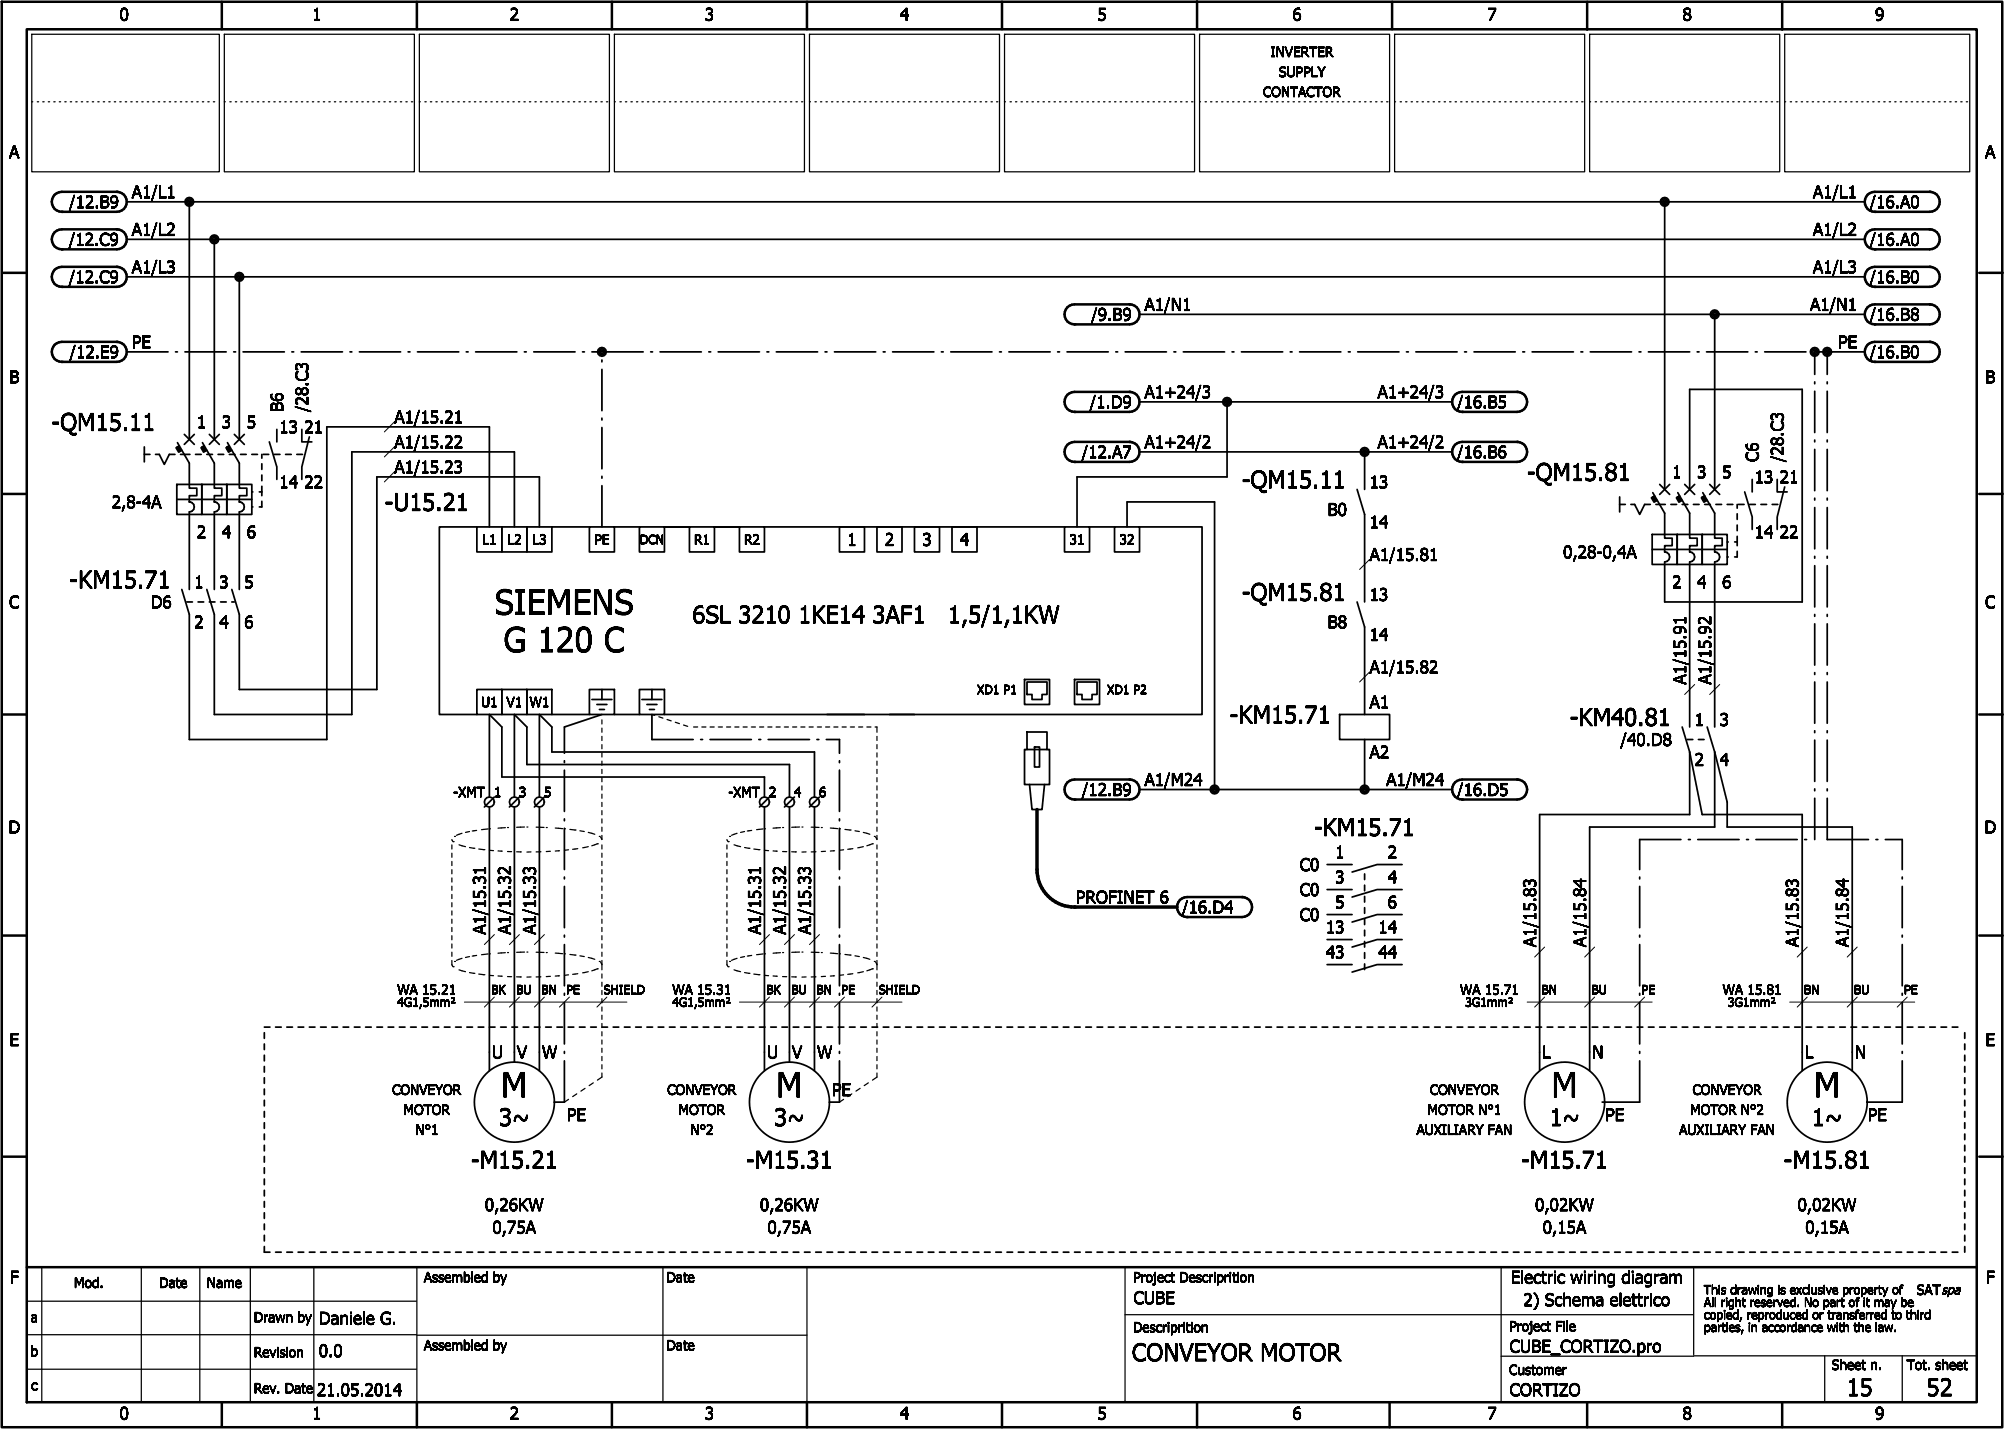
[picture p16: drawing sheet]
<svg xmlns="http://www.w3.org/2000/svg" width="401mm" height="286mm" viewBox="0 0 401 286" stroke-linecap="round" stroke-linejoin="round" font-family="sans-serif">
<defs><g id="words">
<g font-size="5">
<text x="98.9" y="122.9">SIEMENS</text>
<text x="100.7" y="130.4">G 120 C</text>
<text x="100.2" y="219.4">M</text>
<text x="155.2" y="219.4">M</text>
<text x="310.2" y="219.4">M</text>
<text x="362.7" y="219.4">M</text>
</g>
<g font-size="3.5">
<text x="10.3" y="86.1">-QM15.11</text>
<text x="248.3" y="97.6">-QM15.11</text>
<text x="305.3" y="96.1">-QM15.81</text>
<text x="76.9" y="102.1">-U15.21</text>
<text x="13.9" y="117.6">-KM15.71</text>
<text x="138.5" y="124.6">6SL 3210 1KE14 3AF1</text>
<text x="189.6" y="124.6">1,5/1,1KW</text>
<text x="248.3" y="120.1">-QM15.81</text>
<text x="245.9" y="144.6">-KM15.71</text>
<text x="313.9" y="145.1">-KM40.81</text>
<text x="262.7" y="167.1">-KM15.71</text>
<text x="99.8" y="225.1">3~</text>
<text x="154.8" y="225.1">3~</text>
<text x="309.8" y="225.1">1~</text>
<text x="362.3" y="225.1">1~</text>
<text x="94.2" y="233.6">-M15.21</text>
<text x="149.2" y="233.6">-M15.31</text>
<text x="304.2" y="233.6">-M15.71</text>
<text x="356.7" y="233.6">-M15.81</text>
<text x="226.4" y="272.1">CONVEYOR MOTOR</text>
<text x="369.2" y="279.1">15</text>
<text x="385.2" y="279.1">52</text>
</g>
<g font-size="2.5">
<text x="23.9" y="4.1">0</text>
<text x="62.4" y="4.1">1</text>
<text x="101.9" y="4.1">2</text>
<text x="140.9" y="4.1">3</text>
<text x="179.9" y="4.1">4</text>
<text x="219.4" y="4.1">5</text>
<text x="258.4" y="4.1">6</text>
<text x="297.4" y="4.1">7</text>
<text x="336.4" y="4.1">8</text>
<text x="374.9" y="4.1">9</text>
<text x="1.8" y="31.6">A</text>
<text x="396.9" y="31.6">A</text>
<text x="13.8" y="41.6">/12.B9</text>
<text x="26.4" y="39.6">A1/L1</text>
<text x="362.5" y="39.6">A1/L1</text>
<text x="373.9" y="41.6">/16.A0</text>
<text x="26.4" y="47.1">A1/L2</text>
<text x="362.5" y="47.1">A1/L2</text>
<text x="13.8" y="49.1">/12.C9</text>
<text x="373.9" y="49.1">/16.A0</text>
<text x="13.8" y="56.6">/12.C9</text>
<text x="26.4" y="54.6">A1/L3</text>
<text x="362.5" y="54.6">A1/L3</text>
<text x="373.9" y="56.6">/16.B0</text>
<text x="218.2" y="64.1">/9.B9</text>
<text x="228.9" y="62.1">A1/N1</text>
<text x="361.9" y="62.1">A1/N1</text>
<text x="373.9" y="64.1">/16.B8</text>
<text x="13.9" y="71.6">/12.E9</text>
<text x="26.4" y="69.6">PE</text>
<text x="367.5" y="69.6">PE</text>
<text x="373.9" y="71.6">/16.B0</text>
<text x="1.9" y="76.6">B</text>
<text x="397" y="76.6">B</text>
<text x="56.6" y="82.4" transform="rotate(-90 56.6 82.4)">B6</text>
<text x="61.6" y="82.4" transform="rotate(-90 61.6 82.4)">/28.C3</text>
<text x="217.9" y="81.6">/1.D9</text>
<text x="228.9" y="79.6">A1+24/3</text>
<text x="275.5" y="79.6">A1+24/3</text>
<text x="291.4" y="81.6">/16.B5</text>
<text x="39.4" y="85.6">1</text>
<text x="44.4" y="85.6">3</text>
<text x="49.4" y="85.6">5</text>
<text x="55.9" y="86.6">13</text>
<text x="60.9" y="86.6">21</text>
<text x="78.9" y="84.6">A1/15.21</text>
<text x="78.9" y="89.6">A1/15.22</text>
<text x="228.9" y="89.6">A1+24/2</text>
<text x="275.5" y="89.6">A1+24/2</text>
<text x="78.9" y="94.6">A1/15.23</text>
<text x="216.3" y="91.6">/12.A7</text>
<text x="291.4" y="91.6">/16.B6</text>
<text x="334.4" y="95.6">1</text>
<text x="339.4" y="95.6">3</text>
<text x="344.4" y="95.6">5</text>
<text x="351.6" y="92.4" transform="rotate(-90 351.6 92.4)">C6</text>
<text x="356.6" y="92.4" transform="rotate(-90 356.6 92.4)">/28.C3</text>
<text x="22.4" y="101.6">2,8-4A</text>
<text x="55.9" y="97.6">14</text>
<text x="60.9" y="97.6">22</text>
<text x="273.9" y="97.6">13</text>
<text x="350.9" y="96.6">13</text>
<text x="355.9" y="96.6">21</text>
<text x="39.4" y="107.6">2</text>
<text x="44.4" y="107.6">4</text>
<text x="49.4" y="107.6">6</text>
<text x="265.5" y="103.1">B0</text>
<text x="273.9" y="105.6">14</text>
<text x="350.9" y="107.6">14</text>
<text x="355.9" y="107.6">22</text>
<text x="169.4" y="109.1">1</text>
<text x="176.9" y="109.1">2</text>
<text x="184.4" y="109.1">3</text>
<text x="191.9" y="109.1">4</text>
<text x="273.9" y="112.1">A1/15.81</text>
<text x="312.6" y="111.6">0,28-0,4A</text>
<text x="38.9" y="117.6">1</text>
<text x="43.9" y="117.6">3</text>
<text x="48.9" y="117.6">5</text>
<text x="334.4" y="117.6">2</text>
<text x="339.4" y="117.6">4</text>
<text x="344.4" y="117.6">6</text>
<text x="1.8" y="121.6">C</text>
<text x="30.2" y="121.6">D6</text>
<text x="38.9" y="125.6">2</text>
<text x="43.9" y="125.6">4</text>
<text x="48.9" y="125.6">6</text>
<text x="265.5" y="125.6">B8</text>
<text x="273.9" y="120.1">13</text>
<text x="396.9" y="121.6">C</text>
<text x="273.9" y="128.1">14</text>
<text x="273.9" y="134.6">A1/15.82</text>
<text x="337.1" y="136.9" transform="rotate(-90 337.1 136.9)">A1/15.91</text>
<text x="342.1" y="136.9" transform="rotate(-90 342.1 136.9)">A1/15.92</text>
<text x="273.9" y="141.6">A1</text>
<text x="324" y="149.1">/40.D8</text>
<text x="338.9" y="145.1">1</text>
<text x="343.9" y="145.1">3</text>
<text x="273.9" y="151.6">A2</text>
<text x="338.9" y="153.1">2</text>
<text x="343.9" y="153.1">4</text>
<text x="216.3" y="159.1">/12.B9</text>
<text x="228.9" y="157.1">A1/M24</text>
<text x="277.2" y="157.1">A1/M24</text>
<text x="291.4" y="159.1">/16.D5</text>
<text x="1.7" y="166.6">D</text>
<text x="396.8" y="166.6">D</text>
<text x="267" y="171.6">1</text>
<text x="277.5" y="171.6">2</text>
<text x="259.9" y="174.1">C0</text>
<text x="259.9" y="179.1">C0</text>
<text x="267" y="176.6">3</text>
<text x="277.5" y="176.6">4</text>
<text x="215.1" y="180.6">PROFINET 6</text>
<text x="236.4" y="182.6">/16.D4</text>
<text x="259.9" y="184.1">C0</text>
<text x="267" y="181.6">5</text>
<text x="277.5" y="181.6">6</text>
<text x="97.1" y="186.9" transform="rotate(-90 97.1 186.9)">A1/15.31</text>
<text x="102.1" y="186.9" transform="rotate(-90 102.1 186.9)">A1/15.32</text>
<text x="107.1" y="186.9" transform="rotate(-90 107.1 186.9)">A1/15.33</text>
<text x="152.1" y="186.9" transform="rotate(-90 152.1 186.9)">A1/15.31</text>
<text x="157.1" y="186.9" transform="rotate(-90 157.1 186.9)">A1/15.32</text>
<text x="162.1" y="186.9" transform="rotate(-90 162.1 186.9)">A1/15.33</text>
<text x="265.1" y="186.6">13</text>
<text x="265.1" y="191.6">43</text>
<text x="275.6" y="186.6">14</text>
<text x="275.6" y="191.6">44</text>
<text x="307.1" y="189.3" transform="rotate(-90 307.1 189.3)">A1/15.83</text>
<text x="317.1" y="189.3" transform="rotate(-90 317.1 189.3)">A1/15.84</text>
<text x="359.6" y="189.3" transform="rotate(-90 359.6 189.3)">A1/15.83</text>
<text x="369.6" y="189.3" transform="rotate(-90 369.6 189.3)">A1/15.84</text>
<text x="1.9" y="209.1">E</text>
<text x="397" y="209.1">E</text>
<text x="98.4" y="211.6">U</text>
<text x="103.4" y="211.6">V</text>
<text x="108.4" y="211.6">W</text>
<text x="153.4" y="211.6">U</text>
<text x="158.4" y="211.6">V</text>
<text x="163.4" y="211.6">W</text>
<text x="308.4" y="211.6">L</text>
<text x="318.4" y="211.6">N</text>
<text x="360.9" y="211.6">L</text>
<text x="370.9" y="211.6">N</text>
<text x="166.4" y="219.1">PE</text>
<text x="113.4" y="224.1">PE</text>
<text x="321" y="224.1">PE</text>
<text x="373.5" y="224.1">PE</text>
<text x="97" y="242.1">0,26KW</text>
<text x="152" y="242.1">0,26KW</text>
<text x="307" y="242.1">0,02KW</text>
<text x="359.5" y="242.1">0,02KW</text>
<text x="98.5" y="246.6">0,75A</text>
<text x="153.5" y="246.6">0,75A</text>
<text x="308.5" y="246.6">0,15A</text>
<text x="361" y="246.6">0,15A</text>
<text x="2" y="256.6">F</text>
<text x="302.1" y="256.6">Electric wiring diagram</text>
<text x="397.1" y="256.6">F</text>
<text x="226.7" y="260.7">CUBE</text>
<text x="304.6" y="261.1">2) Schema elettrico</text>
<text x="63.8" y="264.8">Daniele G.</text>
<text x="63.8" y="271.3">0.0</text>
<text x="301.9" y="270.4">CUBE_CORTIZO.pro</text>
<text x="63.4" y="279.1">21.05.2014</text>
<text x="301.9" y="279.1">CORTIZO</text>
<text x="23.9" y="283.8">0</text>
<text x="62.4" y="283.8">1</text>
<text x="101.9" y="283.8">2</text>
<text x="140.9" y="283.8">3</text>
<text x="179.9" y="283.8">4</text>
<text x="219.4" y="283.8">5</text>
<text x="258.4" y="283.8">6</text>
<text x="297.4" y="283.8">7</text>
<text x="336.4" y="283.8">8</text>
<text x="374.9" y="283.8">9</text>
</g>
<g font-size="2">
<text x="254.1" y="11.4">INVERTER</text>
<text x="255.7" y="15.4">SUPPLY</text>
<text x="252.6" y="19.3">CONTACTOR</text>
<text x="96.4" y="108.9">L1</text>
<text x="101.4" y="108.9">L2</text>
<text x="106.4" y="108.9">L3</text>
<text x="118.8" y="108.9">PE</text>
<text x="138.8" y="108.9">R1</text>
<text x="148.8" y="108.9">R2</text>
<text x="213.9" y="108.9">31</text>
<text x="223.9" y="108.9">32</text>
<text x="96.2" y="141.4">U1</text>
<text x="101.3" y="141.4">V1</text>
<text x="105.9" y="141.4">W1</text>
<text x="90.6" y="159.3">-XMT</text>
<text x="98.8" y="159.3">1</text>
<text x="103.8" y="159.3">3</text>
<text x="108.8" y="159.3">5</text>
<text x="145.6" y="159.3">-XMT</text>
<text x="153.8" y="159.3">2</text>
<text x="158.8" y="159.3">4</text>
<text x="163.8" y="159.3">6</text>
<text x="79.4" y="198.9">WA 15.21</text>
<text x="134.4" y="198.9">WA 15.31</text>
<text x="291.9" y="198.9">WA 15.71</text>
<text x="344.4" y="198.9">WA 15.81</text>
<text x="78.4" y="218.9">CONVEYOR</text>
<text x="133.4" y="218.9">CONVEYOR</text>
<text x="285.9" y="218.9">CONVEYOR</text>
<text x="338.4" y="218.9">CONVEYOR</text>
<text x="80.7" y="222.8">MOTOR</text>
<text x="83.1" y="226.9">N°1</text>
<text x="135.7" y="222.8">MOTOR</text>
<text x="138.1" y="226.9">N°2</text>
<text x="283.3" y="226.9">AUXILIARY FAN</text>
<text x="285.4" y="222.8">MOTOR N°1</text>
<text x="335.8" y="226.9">AUXILIARY FAN</text>
<text x="337.9" y="222.8">MOTOR N°2</text>
<text x="14.8" y="257.5">Mod.</text>
<text x="31.8" y="257.5">Date</text>
<text x="41.4" y="257.5">Name</text>
<text x="84.8" y="256.4">Assembled by</text>
<text x="133.3" y="256.4">Date</text>
<text x="226.6" y="256.4">Project Descriprition</text>
<text x="383.3" y="258.9">SATspa</text>
<text x="6.2" y="264.4">a</text>
<text x="50.8" y="264.4">Drawn by</text>
<text x="84.8" y="270">Assembled by</text>
<text x="133.3" y="270">Date</text>
<text x="226.6" y="266.4">Descriprition</text>
<text x="301.8" y="266.1">Project File</text>
<text x="6.1" y="271.2">b</text>
<text x="50.8" y="271.3">Revision</text>
<text x="301.8" y="274.9">Customer</text>
<text x="366.3" y="273.9">Sheet n.</text>
<text x="381.3" y="273.9">Tot. sheet</text>
<text x="6.2" y="278">c</text>
<text x="50.8" y="278.5">Rev. Date</text>
</g>
<g font-size="1.8">
<text x="128" y="108.8">DCN</text>
<text x="195.4" y="138.8">XD1 P1</text>
<text x="221.4" y="138.8">XD1 P2</text>
<text x="79.4" y="201.3">4G1,5mm²</text>
<text x="98.2" y="198.8">BK</text>
<text x="103.2" y="198.8">BU</text>
<text x="108.2" y="198.8">BN</text>
<text x="113.2" y="198.8">PE</text>
<text x="120.7" y="198.8">SHIELD</text>
<text x="134.4" y="201.3">4G1,5mm²</text>
<text x="153.2" y="198.8">BK</text>
<text x="158.2" y="198.8">BU</text>
<text x="163.2" y="198.8">BN</text>
<text x="168.2" y="198.8">PE</text>
<text x="175.7" y="198.8">SHIELD</text>
<text x="293" y="201.3">3G1mm²</text>
<text x="308.2" y="198.8">BN</text>
<text x="318.2" y="198.8">BU</text>
<text x="328.2" y="198.8">PE</text>
<text x="345.5" y="201.3">3G1mm²</text>
<text x="360.7" y="198.8">BN</text>
<text x="370.7" y="198.8">BU</text>
<text x="380.7" y="198.8">PE</text>
<text x="340.7" y="258.8">This drawing is exclusive property of</text>
<text x="340.7" y="261.3">All right reserved. No part of it may be</text>
<text x="340.7" y="263.8">copied, reproduced or transferred to third</text>
<text x="340.7" y="266.3">parties, in accordance with the law.</text>
</g>
</g></defs>
<g fill="none" stroke="#000" stroke-width=".35">
<path d="M25.4 55.4h347.5M25.4 47.9h347.5M25.4 40.4h347.5M37.9 40.4v47.5M42.9 47.9v40M47.9 55.4v32.5M332.9 40.4v57.4M25.4 70.4h8.2M35.1 70.4h.4M37 70.4h8.2M46.7 70.4h.4M48.6 70.4h8.3"/>
<path d="M58.4 70.4h.3M60.2 70.4h8.3M70 70.4h.4M71.9 70.4h8.2M81.6 70.4h.4M83.5 70.4h8.2M93.2 70.4h.4M95.1 70.4h8.3M104.9 70.4h.3M106.7 70.4h8.3M116.5 70.4h.4M118.4 70.4h10.2"/>
<path d="M120.4 72v.4M120.4 73.9v8.2M130.1 70.4h.4M132 70.4h8.2M141.7 70.4h.4M143.6 70.4h8.3M153.4 70.4h.3M155.2 70.4h8.3M165 70.4h.4M166.9 70.4h8.2M176.6 70.4h.4M178.5 70.4h8.2"/>
<path d="M188.2 70.4h.4M190.1 70.4h8.3M199.9 70.4h.3M201.7 70.4h8.3M211.5 70.4h.4M213.4 70.4h8.2M223.1 70.4h.4M225 70.4h8.2M227.9 62.9h145M234.7 70.4h.4M236.6 70.4h8.3M246.4 70.4h.3"/>
<path d="M248.2 70.4h8.3M258 70.4h.4M259.9 70.4h8.2M269.6 70.4h.4M271.5 70.4h8.2M281.2 70.4h.4M283.1 70.4h8.3M292.9 70.4h.3M294.7 70.4h8.3M304.5 70.4h.4M306.4 70.4h8.2M316.1 70.4h.4"/>
<path d="M318 70.4h8.2M327.7 70.4h.4M329.6 70.4h8.3M339.4 70.4h.3M341.2 70.4h8.3M342.9 62.9v34.9M351 70.4h.4M352.9 70.4h8.2M362.9 76.4v.3M362.9 78.2v8.3M365.4 70.4v4.5M365.4 76.4v.3"/>
<path d="M365.4 78.2v8.3M372.9 70.4h-10v4.5M28.9 90.9h1.1M28.9 89.4v3M31.1 90.9h.8l1 2 1-2h1.1M35.4 96.9h5v6h-5zM35.4 99.9h15M35.5 88.5l2.4 4.1v5h1.5v1.5h-1.5v1.3a1 1 0 0 1 1 1 1 1 0 0 1-1 1v15.5M35.7 89.3l-.3 .1M35.8 89.3l-.3 .2 .3-.2M35.8 89.4l-.3 .2M35.9 89.2l-.7 .3 .5 .9 .7-.4"/>
<path d="M35.9 90.2l.3-.1-.3 .2M35.9 89.5l-.4 .2M35.9 89.5l-.3 .2M35.9 89.6l-.3 .1M35.9 89.6l-.3 .2M36 89.6l-.3 .3 .3-.2M36 89.7l-.3 .2M36 89.8l-.3 .2M36.1 89.8l-.4 .2M36.1 89.9l-.3 .1M36.1 89.9l-.3 .2M36.1 90.9h1.9"/>
<path d="M36.2 90l-.4 .2M36.9 86.9l2 2M38.9 86.9l-2 2M39.1 90.9h1.1M40.4 96.9h5v6h-5zM40.4 89.4l.3-.1-.3 .2M40.5 88.5l2.4 4.1v5h1.5v1.5h-1.5v1.3a1 1 0 0 1 1 1 1 1 0 0 1-1 1v15.5M40.6 89.8l.3-.2-.3 .2M40.7 89.3l-.3 .2M40.8 89.4l-.4 .2M40.8 89.4l-.3 .2M40.8 89.5l-.3 .2"/>
<path d="M40.9 89.2l-.7 .3 .5 .9 .7-.4M40.9 89.5l-.4 .2M40.9 89.7l-.3 .2M41 89.7l-.4 .2M41 89.8l-.3 .2M41.1 89.9l-.3 .2 .3-.2M41.1 90l-.3 .2M41.2 90.1l-.4 .2M41.4 90.9h1.1M41.9 86.9l2 2M43.6 90.9h1.1M43.9 86.9l-2 2"/>
<path d="M45.4 96.9h5v6h-5zM45.5 88.5l2.4 4.1v5h1.5v1.5h-1.5v1.3a1 1 0 0 1 1 1 1 1 0 0 1-1 1v15.5M45.7 89.3l-.4 .2M45.7 89.2l-.4 .2M45.7 89.3l-.3 .2M45.8 89.4l-.4 .2M45.8 89.5l-.4 .2M45.8 89.5l-.3 .2M45.9 89.2l-.7 .3 .5 .9 .7-.4M45.9 89.6l-.4 .2M45.9 90.9h1.1M45.9 89.7l-.3 .2"/>
<path d="M46 89.8l-.4 .2M46 89.9l-.3 .2M46.1 89.9l-.4 .2M46.1 90l-.4 .2M46.1 90l-.3 .2M46.1 90.1l-.3 .2M46.9 86.9l2 2M48.1 90.9h1.1M48.9 86.9l-2 2M50.4 90.9h1.1M51.9 98.4h.5M52.4 90.9v.7"/>
<path d="M52.4 92.7v1.2M52.4 95v1.1M52.4 97.2v1.9M52.6 90.9h1.1M53.9 88.3l1.5 5.1v2.4M54.9 90.9h1.1M55.4 85.9v2.4M57.1 90.9h1.1M59.4 90.9h1.1M60.4 85.9v2.4h2M61.9 87.4l-1.5 6v2.4M120.4 83.6v.4"/>
<path d="M120.4 85.5v8.2M120.4 95.2v.4M120.4 97.1v8.3M227.9 90.3h62.5M227.9 80.4h62.5M245.4 80.4v15h-30v10M271.4 97.8l1.5 5.1v17.5M272.9 90.3v7.5M323.9 99.4v3M330.7 99.3l-.3 .1M330.8 99.3l-.4 .2M330.8 99.3l-.3 .3 .3-.2"/>
<path d="M330.8 99.4l-.3 .2M330.9 99.2l-.7 .3 .5 .9 .7-.4M330.9 99.5l-.4 .2M330.9 99.5l-.3 .2M330.9 99.6l-.3 .1M330.9 99.6l-.3 .2M331 99.6l-.4 .2M331 99.7l-.3 .2M331 99.8l-.3 .2M331.1 99.9l-.3 .2M331.1 99.9l-.3 .3 .4-.2M331.9 96.9l2 2"/>
<path d="M333.9 96.9l-2 2M335.5 98.5l2.4 4.1v5h1.5v1.5h-1.5v1.3a1 1 0 0 1 1 1 1 1 0 0 1-1 1v33M335.7 99.2l-.3 .2M335.7 99.3l-.3 .2M335.7 99.3l-.3 .3 .4-.2M335.8 99.4l-.3 .2M335.8 99.5l-.3 .2M335.9 99.2l-.7 .3 .5 .9 .7-.4M335.9 99.5l-.4 .2M335.9 99.6l-.3 .2M335.9 99.7l-.3 .2M336 99.7l-.4 .2"/>
<path d="M336 99.8l-.3 .2 .3-.2M336 99.8l-.3 .2M336.1 100l-.4 .1M336.9 96.9l2 2M337.9 97.8v-19.9h22.5v42.5h-27.5v-8a1 1 0 0 0 1-1 1 1 0 0 0-1-1v-1.3h1.5v-1.5h-1.5v-5l-2.4-4.1M338.9 96.9l-2 2M340.5 98.5l2.4 4.1v5h1.5v1.5h-1.5v1.3a1 1 0 0 1 1 1 1 1 0 0 1-1 1v33M340.7 99.3l-.4 .2M340.7 99.2l-.4 .2M340.7 99.3l-.3 .2M340.7 99.4l-.3 .2M340.8 99.4l-.4 .2"/>
<path d="M340.8 99.5l-.4 .2M340.8 99.5l-.3 .2M340.9 99.2l-.7 .3 .5 .9 .7-.4M340.9 99.6l-.4 .2M340.9 99.7l-.3 .2 .3-.2M341 99.8l-.4 .2M341 99.9l-.3 .2 .3-.2M341.1 99.9l-.4 .2M341.1 100l-.4 .2M341.9 96.9l2 2M343.9 96.9l-2 2M348.9 98.4l1.5 4.9v2.6"/>
<path d="M350.4 95.8v2.6M355.4 95.8v2.6h2M356.9 97.4l-1.5 5.9v2.6M362.9 88v.3M362.9 89.9v8.2M362.9 99.6v.4M365.4 88v.3M365.4 89.9v8.2M365.4 99.6v.4M52.4 100.2v1.2h-.5M95.4 105.4h5v5h-5zM95.4 105.4h-7.5v37.5h7.5"/>
<path d="M97.9 105.4v-20h-32.5v62.5h-27.5v-25l-1.5-5M100.4 105.4h5v5h-5zM102.9 105.4v-15.1h-32.5v52.6h-27.5v-20l-1.5-5M105.4 105.4h5v5h-5zM107.9 105.4v-10h-32.5v42.5h-27.5v-15l-1.5-5M110.4 105.4h7.5M117.9 105.4h5v5h-5zM122.9 105.4h5M127.9 105.4h5v5h-5zM132.9 105.4h5M137.9 105.4h5v5h-5zM142.9 105.4h5"/>
<path d="M147.9 105.4h5v5h-5zM152.9 105.4h60M167.9 105.4h5v5h-5zM175.4 105.4h5v5h-5zM182.9 105.4h5v5h-5zM190.4 105.4h5v5h-5zM212.9 105.4h5v5h-5zM217.9 105.4h5M222.9 105.4h5v5h-5zM225.4 105.4v-5h17.5v57.5M227.9 105.4h12.5v37.5h-107.5M323.9 100.9h1.1"/>
<path d="M326.1 100.9h.8l1 2 1-2h1.1M330.4 106.9h5v6h-5zM330.4 109.9h15M330.7 100l.4-.1-.3 .1M331.1 100.9h1.9M331.2 100l-.3 .2M331.2 100.1l-.3 .2M334.1 100.9h1.1M335.4 106.9h5v6h-5zM336.1 100l-.3 .2M336.2 100.1l-.4 .2M336.4 100.9h1.1"/>
<path d="M338.6 100.9h1.1M340.4 106.9h5v6h-5zM340.9 100.9h1.1M341.1 100l-.3 .2M341.1 100.1l-.3 .2M343.1 100.9h1.1M345.4 100.9h1.1M346.9 108.4h.5M347.4 100.9v.7M347.4 102.7v1.2M347.4 105v1.1M347.4 107.2v1.9"/>
<path d="M347.4 110.2v1.2h-.5M347.6 100.9h1.1M349.9 100.9h1.1M352.1 100.9h1.1M354.4 100.9h1.1M362.9 101.5v8.2M362.9 111.2v.4M362.9 113.1v8.3M365.4 101.5v8.2M365.4 111.2v.4M365.4 113.1v8.3M37.4 120.4h1.1"/>
<path d="M39.6 120.4h1.1M41.9 120.4h1.1M44.1 120.4h1.1M46.4 120.4h.5M95.4 137.9h5v5h-5zM100.4 137.9h5v5h-5zM105.4 137.9h5v5h-5zM117.9 137.9h5v5h-5zM118.4 139.9h4M120.4 137.9v2M127.9 137.9h5v5h-5zM128.4 139.9h4"/>
<path d="M130.4 137.9v2M204.9 135.9h5v5h-5zM205.4 136.4h4v2.4h-1v1.1h-2v-1.1h-1zM214.9 135.9h5v5h-5zM215.4 136.4h4v2.4h-1v1.1h-2v-1.1h-1zM271.4 120.4l1.5 5v17.5M362.9 122.9v.3M362.9 124.7v8.3M362.9 134.5v.4M362.9 136.4v8.2M365.4 122.9v.3M365.4 124.7v8.3"/>
<path d="M365.4 134.5v.4M365.4 136.4v8.2M97.9 159.3v-16.4l2.5 2.5v10h52.5v3.9M98.9 159.3l-2 2M102.9 159.3v-16.4l2.5 2.5v7.5h52.5v6.4M103.9 159.3l-2 2M107.9 159.3v-16.4l2.5 2.5v5h52.5v8.9M108.9 159.3l-2 2M110.4 142.9h7.5M112.9 152.1v.4M112.9 154v8.2M119.4 140.9h2"/>
<path d="M119.9 141.9h1M120.4 142.9l-7.5 2.5v5.2M122.9 142.9h5M129.4 140.9h2M129.9 141.9h1M130.4 142.9v5h8.2M140.1 147.9h.4M142 147.9h8.2M151.7 147.9h.4M153.6 147.9h8.3M153.9 159.3l-2 2M158.9 159.3l-2 2"/>
<path d="M163.4 147.9h.3M163.9 159.3l-2 2M165.2 147.9h2.7v2.7M165.4 142.9h7.5M167.9 152.1v.4M167.9 154v8.2M177.9 142.9h5M205.4 146.3h4v3.6h-4zM205.4 149.9h-.5v7h5v-7h-.5M205.9 156.9l.5 5h2l.5-5M206.9 149.4h1v4h-1zM227.9 157.9h62.5"/>
<path d="M267.9 142.9h10v5h-10zM272.9 147.9v10M336.4 145.4l1.5 5M337.4 147.9h1.1M337.9 150.4v12.5h-30v51.2M337.9 150.4l2.5 12.5h20v51.2M339.6 147.9h1.1M341.4 145.4l1.5 5M342.9 150.4v15h-25v48.7M342.9 150.4l2.5 10v5h25v48.7M362.9 146.1v.4M362.9 148v8.2"/>
<path d="M362.9 157.7v.4M362.9 159.6v8.3M365.4 159.6v8.3h8.2M365.4 146.1v.4M365.4 148v8.2M365.4 157.7v.4M97.9 161.3v52.8M102.9 161.3v51.1M107.9 161.3v52.8M112.9 163.7v.4M112.9 165.6v8.3M112.9 175.4v.3"/>
<path d="M112.9 177.2v8.3M152.9 161.3v52.8M157.9 161.3v51.1M162.9 161.3v52.8M167.9 163.7v.4M167.9 165.6v8.3M167.9 175.4v.3M167.9 177.2v8.3M265.4 172.9h5M265.4 177.9h5M272.9 174.7v1.2M272.9 177v1.1"/>
<path d="M272.9 179.2v1.2M280.4 172.9h-5l-5 1.4M280.4 177.9h-5l-5 1.5M327.9 175.4v.3M327.9 177.2v8.3M336.1 167.9h-8.2v6M337.6 167.9h.4M339.5 167.9h8.2M349.2 167.9h.4M351.1 167.9h8.3M360.9 167.9h.3M375.1 167.9h.4"/>
<path d="M377 167.9h3.4v6M380.4 175.4v.3M380.4 177.2v8.3M112.9 187v.3M112.9 188.9v8.2M112.9 198.6v.4M167.9 187v.3M167.9 188.9v8.2M167.9 198.6v.4M265.4 187.9h5M265.4 182.9h5M265.4 192.9h5"/>
<path d="M272.9 181.5v1.1M272.9 183.7v1.2M272.9 186v1.1M272.9 188.2v1.1M272.9 190.5v1.1M272.9 192.7v1.2M280.4 187.9h-5l-5 1.4M280.4 182.9h-5l-5 1.5M280.4 192.9h-5l-5 1.5M327.9 187v.3M327.9 188.9v8.2M327.9 198.6v.4"/>
<path d="M380.4 187v.3M380.4 188.9v8.2M380.4 198.6v.4M52.9 206.5v1.1M52.9 208.7v1.1M52.9 211v1.1M52.9 213.2v1.2M52.9 215.5v1.1M52.9 217.7v1.2M52.9 220v1.1M52.9 205.4h1.1M55.1 205.4h1.1"/>
<path d="M57.4 205.4h1.1M59.6 205.4h1.1M61.9 205.4h1.1M64.1 205.4h1.1M66.4 205.4h1.1M68.6 205.4h1.1M70.9 205.4h1.1M73.1 205.4h1.1M75.4 205.4h1.1M77.6 205.4h1.1M79.9 205.4h1.1M82.1 205.4h1.1"/>
<path d="M84.4 205.4h1.1M86.6 205.4h1.1M88.9 205.4h1.1M91.1 205.4h1.1M93.4 205.4h1.1M95.6 205.4h1.1M97.9 205.4h1.1M100.1 205.4h1.1M102.4 205.4h1.1M104.6 205.4h1.1M106.9 205.4h1.1M109.1 205.4h1.1"/>
<path d="M111.4 205.4h1.1M112.9 212.1v8.3h-2M112.9 200.5v8.2M112.9 210.2v.4M113.6 205.4h1.1M115.9 205.4h1.1M118.1 205.4h1.1M120.4 205.4h1.1M122.6 205.4h1.1M124.9 205.4h1.1M127.1 205.4h1.1M129.4 205.4h1.1"/>
<path d="M131.6 205.4h1.1M133.9 205.4h1.1M136.1 205.4h1.1M138.4 205.4h1.1M140.6 205.4h1.1M142.9 205.4h1.1M145.1 205.4h1.1M147.4 205.4h1.1M149.6 205.4h1.1M151.9 205.4h1.1M154.1 205.4h1.1M156.4 205.4h1.1"/>
<path d="M158.6 205.4h1.1M160.9 205.4h1.1M163.1 205.4h1.1M165.4 205.4h1.1M167.6 205.4h1.1M167.9 212.1v8.3h-2M167.9 200.5v8.2M167.9 210.2v.4M169.9 205.4h1.1M172.1 205.4h1.1M174.4 205.4h1.1M176.6 205.4h1.1"/>
<path d="M178.9 205.4h1.1M181.1 205.4h1.1M183.4 205.4h1.1M185.6 205.4h1.1M187.9 205.4h1.1M190.1 205.4h1.1M192.4 205.4h1.1M194.6 205.4h1.1M196.9 205.4h1.1M199.1 205.4h1.1M201.4 205.4h1.1M203.6 205.4h1.1"/>
<path d="M205.9 205.4h1.1M208.1 205.4h1.1M210.4 205.4h1.1M212.6 205.4h1.1M214.9 205.4h1.1M217.1 205.4h1.1M219.4 205.4h1.1M221.6 205.4h1.1M223.9 205.4h1.1M226.1 205.4h1.1M228.4 205.4h1.1M230.6 205.4h1.1"/>
<path d="M232.9 205.4h1.1M235.1 205.4h1.1M237.4 205.4h1.1M239.6 205.4h1.1M241.9 205.4h1.1M244.1 205.4h1.1M246.4 205.4h1.1M248.6 205.4h1.1M250.9 205.4h1.1M253.1 205.4h1.1M255.4 205.4h1.1M257.6 205.4h1.1"/>
<path d="M259.9 205.4h1.1M262.1 205.4h1.1M264.4 205.4h1.1M266.6 205.4h1.1M268.9 205.4h1.1M271.1 205.4h1.1M273.4 205.4h1.1M275.6 205.4h1.1M277.9 205.4h1.1M280.1 205.4h1.1M282.4 205.4h1.1M284.6 205.4h1.1"/>
<path d="M286.9 205.4h1.1M289.1 205.4h1.1M291.4 205.4h1.1M293.6 205.4h1.1M295.9 205.4h1.1M298.1 205.4h1.1M300.4 205.4h1.1M302.6 205.4h1.1M304.9 205.4h1.1M307.1 205.4h1.1M309.4 205.4h1.1M311.6 205.4h1.1"/>
<path d="M313.9 205.4h1.1M316.1 205.4h1.1M318.4 205.4h1.1M320.6 205.4h1.1M322.9 205.4h1.1M325.1 205.4h1.1M327.4 205.4h1.1M327.9 212.1v8.3h-7.5M327.9 200.5v8.2M327.9 210.2v.4M329.6 205.4h1.1M331.9 205.4h1.1"/>
<path d="M334.1 205.4h1.1M336.4 205.4h1.1M338.6 205.4h1.1M340.9 205.4h1.1M343.1 205.4h1.1M345.4 205.4h1.1M347.6 205.4h1.1M349.9 205.4h1.1M352.1 205.4h1.1M354.4 205.4h1.1M356.6 205.4h1.1M358.9 205.4h1.1"/>
<path d="M361.1 205.4h1.1M363.4 205.4h1.1M365.6 205.4h1.1M367.9 205.4h1.1M370.1 205.4h1.1M372.4 205.4h1.1M374.6 205.4h1.1M376.9 205.4h1.1M379.1 205.4h1.1M380.4 212.1v8.3h-7M380.4 200.5v8.2M380.4 210.2v.4"/>
<path d="M381.4 205.4h1.1M383.6 205.4h1.1M385.9 205.4h1.1M388.1 205.4h1.1M390.4 205.4h1.1M392.9 206.5v1.1M392.9 208.7v1.1M392.9 211v1.1M392.9 213.2v1.2M392.9 215.5v1.1M392.9 217.7v1.2M392.9 220v1.1"/>
<path d="M52.9 222.2v1.2M52.9 224.5v1.1M52.9 226.7v1.2M52.9 229v1.1M52.9 231.2v1.2M52.9 233.5v1.1M52.9 235.7v1.2M52.9 238v1.1M392.9 222.2v1.2M392.9 224.5v1.1M392.9 226.7v1.2M392.9 229v1.1"/>
<path d="M392.9 231.2v1.2M392.9 233.5v1.1M392.9 235.7v1.2M392.9 238v1.1M52.9 240.2v1.2M52.9 242.5v1.1M52.9 244.7v1.2M52.9 247v1.1M52.9 249.2v1.2h1.1M55.1 250.4h1.1M57.4 250.4h1.1M59.6 250.4h1.1"/>
<path d="M61.9 250.4h1.1M64.1 250.4h1.1M66.4 250.4h1.1M68.6 250.4h1.1M70.9 250.4h1.1M73.1 250.4h1.1M75.4 250.4h1.1M77.6 250.4h1.1M79.9 250.4h1.1M82.1 250.4h1.1M84.4 250.4h1.1M86.6 250.4h1.1"/>
<path d="M88.9 250.4h1.1M91.1 250.4h1.1M93.4 250.4h1.1M95.6 250.4h1.1M97.9 250.4h1.1M100.1 250.4h1.1M102.4 250.4h1.1M104.6 250.4h1.1M106.9 250.4h1.1M109.1 250.4h1.1M111.4 250.4h1.1M113.6 250.4h1.1"/>
<path d="M115.9 250.4h1.1M118.1 250.4h1.1M120.4 250.4h1.1M122.6 250.4h1.1M124.9 250.4h1.1M127.1 250.4h1.1M129.4 250.4h1.1M131.6 250.4h1.1M133.9 250.4h1.1M136.1 250.4h1.1M138.4 250.4h1.1M140.6 250.4h1.1"/>
<path d="M142.9 250.4h1.1M145.1 250.4h1.1M147.4 250.4h1.1M149.6 250.4h1.1M151.9 250.4h1.1M154.1 250.4h1.1M156.4 250.4h1.1M158.6 250.4h1.1M160.9 250.4h1.1M163.1 250.4h1.1M165.4 250.4h1.1M167.6 250.4h1.1"/>
<path d="M169.9 250.4h1.1M172.1 250.4h1.1M174.4 250.4h1.1M176.6 250.4h1.1M178.9 250.4h1.1M181.1 250.4h1.1M183.4 250.4h1.1M185.6 250.4h1.1M187.9 250.4h1.1M190.1 250.4h1.1M192.4 250.4h1.1M194.6 250.4h1.1"/>
<path d="M196.9 250.4h1.1M199.1 250.4h1.1M201.4 250.4h1.1M203.6 250.4h1.1M205.9 250.4h1.1M208.1 250.4h1.1M210.4 250.4h1.1M212.6 250.4h1.1M214.9 250.4h1.1M217.1 250.4h1.1M219.4 250.4h1.1M221.6 250.4h1.1"/>
<path d="M223.9 250.4h1.1M226.1 250.4h1.1M228.4 250.4h1.1M230.6 250.4h1.1M232.9 250.4h1.1M235.1 250.4h1.1M237.4 250.4h1.1M239.6 250.4h1.1M241.9 250.4h1.1M244.1 250.4h1.1M246.4 250.4h1.1M248.6 250.4h1.1"/>
<path d="M250.9 250.4h1.1M253.1 250.4h1.1M255.4 250.4h1.1M257.6 250.4h1.1M259.9 250.4h1.1M262.1 250.4h1.1M264.4 250.4h1.1M266.6 250.4h1.1M268.9 250.4h1.1M271.1 250.4h1.1M273.4 250.4h1.1M275.6 250.4h1.1"/>
<path d="M277.9 250.4h1.1M280.1 250.4h1.1M282.4 250.4h1.1M284.6 250.4h1.1M286.9 250.4h1.1M289.1 250.4h1.1M291.4 250.4h1.1M293.6 250.4h1.1M295.9 250.4h1.1M298.1 250.4h1.1M300.4 250.4h1.1M302.6 250.4h1.1"/>
<path d="M304.9 250.4h1.1M307.1 250.4h1.1M309.4 250.4h1.1M311.6 250.4h1.1M313.9 250.4h1.1M316.1 250.4h1.1M318.4 250.4h1.1M320.6 250.4h1.1M322.9 250.4h1.1M325.1 250.4h1.1M327.4 250.4h1.1M329.6 250.4h1.1"/>
<path d="M331.9 250.4h1.1M334.1 250.4h1.1M336.4 250.4h1.1M338.6 250.4h1.1M340.9 250.4h1.1M343.1 250.4h1.1M345.4 250.4h1.1M347.6 250.4h1.1M349.9 250.4h1.1M352.1 250.4h1.1M354.4 250.4h1.1M356.6 250.4h1.1"/>
<path d="M358.9 250.4h1.1M361.1 250.4h1.1M363.4 250.4h1.1M365.6 250.4h1.1M367.9 250.4h1.1M370.1 250.4h1.1M372.4 250.4h1.1M374.6 250.4h1.1M376.9 250.4h1.1M379.1 250.4h1.1M381.4 250.4h1.1M383.6 250.4h1.1"/>
<path d="M385.9 250.4h1.1M388.1 250.4h1.1M390.4 250.4h1.1M392.9 240.2v1.2M392.9 242.5v1.1M392.9 244.7v1.2M392.9 247v1.1M392.9 249.2v1.2"/>
<circle cx="37.9" cy="40.4" r=".63"/>
<circle cx="37.9" cy="40.4" r=".88"/>
<circle cx="37.9" cy="40.4" r=".37"/>
<circle cx="42.9" cy="47.9" r=".88"/>
<circle cx="42.9" cy="47.9" r=".62"/>
<circle cx="42.9" cy="47.9" r=".38"/>
<circle cx="47.9" cy="55.4" r=".38"/>
<circle cx="47.9" cy="55.4" r=".63"/>
<circle cx="47.9" cy="55.4" r=".88"/>
<circle cx="332.9" cy="40.4" r=".63"/>
<circle cx="332.9" cy="40.4" r=".88"/>
<circle cx="332.9" cy="40.4" r=".37"/>
<circle cx="120.4" cy="70.4" r=".63"/>
<circle cx="120.4" cy="70.4" r=".88"/>
<circle cx="120.4" cy="70.4" r=".37"/>
<circle cx="342.9" cy="62.9" r=".38"/>
<circle cx="342.9" cy="62.9" r=".63"/>
<circle cx="342.9" cy="62.9" r=".88"/>
<circle cx="362.9" cy="70.4" r=".63"/>
<circle cx="362.9" cy="70.4" r=".88"/>
<circle cx="362.9" cy="70.4" r=".37"/>
<circle cx="365.4" cy="70.4" r=".38"/>
<circle cx="365.4" cy="70.4" r=".63"/>
<circle cx="365.4" cy="70.4" r=".88"/>
<circle cx="245.4" cy="80.4" r=".63"/>
<circle cx="245.4" cy="80.4" r=".88"/>
<circle cx="245.4" cy="80.4" r=".37"/>
<circle cx="272.9" cy="90.3" r=".37"/>
<circle cx="272.9" cy="90.4" r=".62"/>
<circle cx="272.9" cy="90.4" r=".87"/>
<circle cx="242.9" cy="157.9" r=".88"/>
<circle cx="242.9" cy="157.9" r=".37"/>
<circle cx="242.9" cy="157.9" r=".62"/>
<circle cx="272.9" cy="157.9" r=".88"/>
<circle cx="272.9" cy="157.9" r=".37"/>
<circle cx="272.9" cy="157.9" r=".62"/>
<circle cx="97.9" cy="160.3" r="1"/>
<circle cx="102.9" cy="160.3" r="1"/>
<circle cx="107.9" cy="160.3" r="1"/>
<circle cx="152.9" cy="160.3" r="1"/>
<circle cx="157.9" cy="160.3" r="1"/>
<circle cx="162.9" cy="160.3" r="1"/>
<circle cx="102.9" cy="220.4" r="8"/>
<circle cx="157.9" cy="220.4" r="8"/>
<circle cx="312.9" cy="220.4" r="8"/>
<circle cx="365.4" cy="220.4" r="8"/>
</g>
<g fill="#000">
<circle cx="23.4" cy="38.4" r=".25"/>
<circle cx="385.9" cy="38.4" r=".25"/>
<circle cx="12.4" cy="49.9" r=".25"/>
<circle cx="12.4" cy="57.4" r=".25"/>
<circle cx="12.4" cy="42.4" r=".25"/>
<circle cx="23.4" cy="45.9" r=".25"/>
<circle cx="23.4" cy="53.4" r=".25"/>
<circle cx="374.9" cy="57.4" r=".25"/>
<circle cx="374.9" cy="42.4" r=".25"/>
<circle cx="374.9" cy="49.9" r=".25"/>
<circle cx="385.9" cy="45.9" r=".25"/>
<circle cx="385.9" cy="53.4" r=".25"/>
<circle cx="12.4" cy="72.4" r=".25"/>
<circle cx="23.4" cy="68.4" r=".25"/>
<circle cx="214.9" cy="64.9" r=".25"/>
<circle cx="225.9" cy="60.9" r=".25"/>
<circle cx="225.9" cy="78.4" r=".25"/>
<circle cx="303.4" cy="78.4" r=".25"/>
<circle cx="374.9" cy="64.9" r=".25"/>
<circle cx="374.9" cy="72.4" r=".25"/>
<circle cx="385.9" cy="68.4" r=".25"/>
<circle cx="385.9" cy="60.9" r=".25"/>
<circle cx="50.4" cy="98.4" r=".17"/>
<circle cx="214.9" cy="82.4" r=".25"/>
<circle cx="214.9" cy="92.4" r=".25"/>
<circle cx="225.9" cy="88.3" r=".25"/>
<circle cx="292.4" cy="82.4" r=".25"/>
<circle cx="292.4" cy="92.4" r=".25"/>
<circle cx="303.4" cy="88.3" r=".25"/>
<circle cx="37.9" cy="100.4" r=".17"/>
<circle cx="42.9" cy="100.4" r=".17"/>
<circle cx="47.9" cy="100.4" r=".17"/>
<circle cx="50.4" cy="101.4" r=".17"/>
<circle cx="332.9" cy="110.4" r=".17"/>
<circle cx="337.9" cy="110.4" r=".17"/>
<circle cx="342.9" cy="110.4" r=".17"/>
<circle cx="345.4" cy="108.4" r=".17"/>
<circle cx="345.4" cy="111.4" r=".17"/>
<circle cx="214.9" cy="159.9" r=".25"/>
<circle cx="225.9" cy="155.9" r=".25"/>
<circle cx="292.4" cy="159.9" r=".25"/>
<circle cx="303.4" cy="155.9" r=".25"/>
<circle cx="248.4" cy="179.4" r=".25"/>
<circle cx="214.9" cy="181.4" r=".35"/>
<circle cx="237.4" cy="183.4" r=".25"/>
</g>
<g fill="none" stroke="#000" stroke-width=".25">
<path d="M6.4 6.9h37.5v27.4h-37.5zM44.9 6.9h38v27.4h-38zM83.9 6.9h38v27.4h-38zM122.9 6.9h38v27.4h-38zM161.9 6.9h38v27.4h-38zM200.9 6.9h38v27.4h-38zM239.9 6.9h38v27.4h-38zM278.9 6.9h38v27.4h-38zM317.9 6.9h38v27.4h-38zM356.9 6.9h37v27.4h-37zM6.4 20.4h.1M7.5 20.4h.2"/>
<path d="M8.6 20.4h.2M9.7 20.4h.2M10.8 20.4h.2M11.9 20.4h.2M13 20.4h.2M14.1 20.4h.2M15.2 20.4h.2M16.3 20.4h.2M17.4 20.4h.2M18.5 20.4h.2M19.6 20.4h.2M20.7 20.4h.2"/>
<path d="M21.8 20.4h.2M22.9 20.4h.2M24 20.4h.2M25.1 20.4h.2M26.2 20.4h.2M27.3 20.4h.2M28.4 20.4h.2M29.5 20.4h.2M30.6 20.4h.2M31.7 20.4h.2M32.8 20.4h.2M33.9 20.4h.2"/>
<path d="M35 20.4h.2M36.1 20.4h.2M37.2 20.4h.2M38.3 20.4h.2M39.4 20.4h.2M40.5 20.4h.2M41.6 20.4h.2M42.7 20.4h.2M44.9 20.4h.1M46 20.4h.2M47.1 20.4h.2M48.2 20.4h.2"/>
<path d="M49.3 20.4h.2M50.4 20.4h.2M51.5 20.4h.2M52.6 20.4h.2M53.7 20.4h.2M54.8 20.4h.2M55.9 20.4h.2M57 20.4h.2M58.1 20.4h.2M59.2 20.4h.2M60.3 20.4h.2M61.4 20.4h.2"/>
<path d="M62.5 20.4h.2M63.6 20.4h.2M64.7 20.4h.2M65.8 20.4h.2M66.9 20.4h.2M68 20.4h.2M69.1 20.4h.2M70.2 20.4h.2M71.3 20.4h.2M72.4 20.4h.2M73.5 20.4h.2M74.6 20.4h.2"/>
<path d="M75.7 20.4h.2M76.8 20.4h.2M77.9 20.4h.2M79 20.4h.2M80.1 20.4h.2M81.2 20.4h.2M82.3 20.4h.2M83.9 20.4h.1M85 20.4h.2M86.1 20.4h.2M87.2 20.4h.2M88.3 20.4h.2"/>
<path d="M89.4 20.4h.2M90.5 20.4h.2M91.6 20.4h.2M92.7 20.4h.2M93.8 20.4h.2M94.9 20.4h.2M96 20.4h.2M97.1 20.4h.2M98.2 20.4h.2M99.3 20.4h.2M100.4 20.4h.2M101.5 20.4h.2"/>
<path d="M102.6 20.4h.2M103.7 20.4h.2M104.8 20.4h.2M105.9 20.4h.2M107 20.4h.2M108.1 20.4h.2M109.2 20.4h.2M110.3 20.4h.2M111.4 20.4h.2M112.5 20.4h.2M113.6 20.4h.2M114.7 20.4h.2"/>
<path d="M115.8 20.4h.2M116.9 20.4h.2M118 20.4h.2M119.1 20.4h.2M120.2 20.4h.2M121.3 20.4h.2M122.9 20.4h.1M124 20.4h.2M125.1 20.4h.2M126.2 20.4h.2M127.3 20.4h.2M128.4 20.4h.2"/>
<path d="M129.5 20.4h.2M130.6 20.4h.2M131.7 20.4h.2M132.8 20.4h.2M133.9 20.4h.2M135 20.4h.2M136.1 20.4h.2M137.2 20.4h.2M138.3 20.4h.2M139.4 20.4h.2M140.5 20.4h.2M141.6 20.4h.2"/>
<path d="M142.7 20.4h.2M143.8 20.4h.2M144.9 20.4h.2M146 20.4h.2M147.1 20.4h.2M148.2 20.4h.2M149.3 20.4h.2M150.4 20.4h.2M151.5 20.4h.2M152.6 20.4h.2M153.7 20.4h.2M154.8 20.4h.2"/>
<path d="M155.9 20.4h.2M157 20.4h.2M158.1 20.4h.2M159.2 20.4h.2M160.3 20.4h.2M161.9 20.4h.1M163 20.4h.2M164.1 20.4h.2M165.2 20.4h.2M166.3 20.4h.2M167.4 20.4h.2M168.5 20.4h.2"/>
<path d="M169.6 20.4h.2M170.7 20.4h.2M171.8 20.4h.2M172.9 20.4h.2M174 20.4h.2M175.1 20.4h.2M176.2 20.4h.2M177.3 20.4h.2M178.4 20.4h.2M179.5 20.4h.2M180.6 20.4h.2M181.7 20.4h.2"/>
<path d="M182.8 20.4h.2M183.9 20.4h.2M185 20.4h.2M186.1 20.4h.2M187.2 20.4h.2M188.3 20.4h.2M189.4 20.4h.2M190.5 20.4h.2M191.6 20.4h.2M192.7 20.4h.2M193.8 20.4h.2M194.9 20.4h.2"/>
<path d="M196 20.4h.2M197.1 20.4h.2M198.2 20.4h.2M199.3 20.4h.2M200.9 20.4h.1M202 20.4h.2M203.1 20.4h.2M204.2 20.4h.2M205.3 20.4h.2M206.4 20.4h.2M207.5 20.4h.2M208.6 20.4h.2"/>
<path d="M209.7 20.4h.2M210.8 20.4h.2M211.9 20.4h.2M213 20.4h.2M214.1 20.4h.2M215.2 20.4h.2M216.3 20.4h.2M217.4 20.4h.2M218.5 20.4h.2M219.6 20.4h.2M220.7 20.4h.2M221.8 20.4h.2"/>
<path d="M222.9 20.4h.2M224 20.4h.2M225.1 20.4h.2M226.2 20.4h.2M227.3 20.4h.2M228.4 20.4h.2M229.5 20.4h.2M230.6 20.4h.2M231.7 20.4h.2M232.8 20.4h.2M233.9 20.4h.2M235 20.4h.2"/>
<path d="M236.1 20.4h.2M237.2 20.4h.2M238.3 20.4h.2M239.9 20.4h.1M241 20.4h.2M242.1 20.4h.2M243.2 20.4h.2M244.3 20.4h.2M245.4 20.4h.2M246.5 20.4h.2M247.6 20.4h.2M248.7 20.4h.2"/>
<path d="M249.8 20.4h.2M250.9 20.4h.2M252 20.4h.2M253.1 20.4h.2M254.2 20.4h.2M255.3 20.4h.2M256.4 20.4h.2M257.5 20.4h.2M258.6 20.4h.2M259.7 20.4h.2M260.8 20.4h.2M261.9 20.4h.2"/>
<path d="M263 20.4h.2M264.1 20.4h.2M265.2 20.4h.2M266.3 20.4h.2M267.4 20.4h.2M268.5 20.4h.2M269.6 20.4h.2M270.7 20.4h.2M271.8 20.4h.2M272.9 20.4h.2M274 20.4h.2M275.1 20.4h.2"/>
<path d="M276.2 20.4h.2M277.3 20.4h.2M278.9 20.4h.1M280 20.4h.2M281.1 20.4h.2M282.2 20.4h.2M283.3 20.4h.2M284.4 20.4h.2M285.5 20.4h.2M286.6 20.4h.2M287.7 20.4h.2M288.8 20.4h.2"/>
<path d="M289.9 20.4h.2M291 20.4h.2M292.1 20.4h.2M293.2 20.4h.2M294.3 20.4h.2M295.4 20.4h.2M296.5 20.4h.2M297.6 20.4h.2M298.7 20.4h.2M299.8 20.4h.2M300.9 20.4h.2M302 20.4h.2"/>
<path d="M303.1 20.4h.2M304.2 20.4h.2M305.3 20.4h.2M306.4 20.4h.2M307.5 20.4h.2M308.6 20.4h.2M309.7 20.4h.2M310.8 20.4h.2M311.9 20.4h.2M313 20.4h.2M314.1 20.4h.2M315.2 20.4h.2"/>
<path d="M316.3 20.4h.2M317.9 20.4h.1M319 20.4h.2M320.1 20.4h.2M321.2 20.4h.2M322.3 20.4h.2M323.4 20.4h.2M324.5 20.4h.2M325.6 20.4h.2M326.7 20.4h.2M327.8 20.4h.2M328.9 20.4h.2"/>
<path d="M330 20.4h.2M331.1 20.4h.2M332.2 20.4h.2M333.3 20.4h.2M334.4 20.4h.2M335.5 20.4h.2M336.6 20.4h.2M337.7 20.4h.2M338.8 20.4h.2M339.9 20.4h.2M341 20.4h.2M342.1 20.4h.2"/>
<path d="M343.2 20.4h.2M344.3 20.4h.2M345.4 20.4h.2M346.5 20.4h.2M347.6 20.4h.2M348.7 20.4h.2M349.8 20.4h.2M350.9 20.4h.2M352 20.4h.2M353.1 20.4h.2M354.2 20.4h.2M355.3 20.4h.2"/>
<path d="M356.9 20.4h.1M358 20.4h.2M359.1 20.4h.2M360.2 20.4h.2M361.3 20.4h.2M362.4 20.4h.2M363.5 20.4h.2M364.6 20.4h.2M365.7 20.4h.2M366.8 20.4h.2M367.9 20.4h.2M369 20.4h.2"/>
<path d="M370.1 20.4h.2M371.2 20.4h.2M372.3 20.4h.2M373.4 20.4h.2M374.5 20.4h.2M375.6 20.4h.2M376.7 20.4h.2M377.8 20.4h.2M378.9 20.4h.2M380 20.4h.2M381.1 20.4h.2M382.2 20.4h.2"/>
<path d="M383.3 20.4h.2M384.4 20.4h.2M385.5 20.4h.2M386.6 20.4h.2M387.7 20.4h.2M388.8 20.4h.2M389.9 20.4h.2M391 20.4h.2M392.1 20.4h.2M393.2 20.4h.2M120.4 143.9v.9M120.4 145.6v.8"/>
<path d="M120.4 147.2v.9M120.4 148.9v.8M120.4 150.5v.9M120.4 152.2v.8M120.4 153.8v.9M120.4 155.5v.8M120.4 157.1v.9M120.4 158.8v.8M130.4 142.9l.5 .1M131.7 143.3l.9 .3M133.4 143.9l.8 .2M135 144.4l.9 .3"/>
<path d="M136.7 145l.8 .2M138.7 145.4h.8M140.3 145.4h.9M142 145.4h.8M143.6 145.4h.9M145.3 145.4h.8M146.9 145.4h.9M148.6 145.4h.8M150.2 145.4h.9M151.9 145.4h.8M153.5 145.4h.9M155.2 145.4h.8"/>
<path d="M156.8 145.4h.9M158.5 145.4h.8M160.1 145.4h.9M161.8 145.4h.8M163.4 145.4h.9M165.1 145.4h.8M166.7 145.4h.9M168.4 145.4h.8M170 145.4h.9M171.7 145.4h.8M173.3 145.4h.9M175 145.4h.4v1"/>
<path d="M175.4 147.2v.9M175.4 148.9v.8M175.4 150.5v.9M175.4 152.2v.8M175.4 153.8v.9M175.4 155.5v.8M175.4 157.1v.9M175.4 158.8v.8M90.4 168.9v.8M90.4 170.6v.8M90.4 172.2v.9M90.4 173.9v.8"/>
<path d="M90.4 175.5v.9M90.4 177.2v.8M90.4 178.8v.9M90.4 167.9l.2 .4M90.6 168.3h.1M90.9 167.2h.1M91.8 168.9l1.3 .4M92.4 166.6l-1.1 .4M93.9 166.3l-.8 .1M93.9 169.4l.9 .2M94.8 169.6h.1M95.3 166l-.9 .2"/>
<path d="M95.7 169.7l1.1 .2M96.8 169.9h.1M97.6 165.7l-1.3 .2M97.9 165.7h.1M97.9 170l.8 .1M99.6 170.1l.6 .1M100.2 170.2h.1M101.1 165.5l-1.5 .1M101.5 165.5h.1M101.5 170.3h.8M103.3 170.3h.8M104.1 170.3h.1"/>
<path d="M104.9 165.4h-1.6M105.4 165.4h.1M106.2 170.3l-.8 .1M107.2 165.4h1.6M108 170.3h.1M108 170.3h-.8M109.2 165.5h.1M110.1 170.2l-.9 .1M111 165.6l1.5 .1M111.7 170.1h.1M111.7 170.1l-.7 .1M112.9 165.7h.1"/>
<path d="M113.7 169.9l-.8 .1M114 165.8l1 .2M115 166h.1M115.5 169.7l-1 .1M116 166.1l.8 .2M117.6 166.4l1.3 .4M117.6 169.3l-1.1 .2M119.4 168.7h.1M119.4 168.7l-1.1 .4M119.8 167.2h.1M120.4 160.4v.9M120.4 162.1v.8"/>
<path d="M120.4 163.7v.8M120.4 165.4v.8M120.4 167v.9l-.3-.5M120.4 168.9v.8M120.4 170.6v.8M120.4 172.2v.9M120.4 173.9v.8M120.4 175.5v.9M120.4 177.2v.8M120.4 178.8v.9M145.4 168.9v.8M145.4 170.6v.8"/>
<path d="M145.4 172.2v.9M145.4 173.9v.8M145.4 175.5v.9M145.4 177.2v.8M145.4 178.8v.9M145.4 167.9l.2 .4M145.6 168.3h.1M145.9 167.2h.1M146.8 168.9l1.3 .4M147.4 166.6l-1.1 .4M148.9 166.3l-.8 .1M148.9 169.4l.9 .2"/>
<path d="M149.8 169.6h.1M150.3 166l-.9 .2M150.7 169.7l1.1 .2M151.8 169.9h.1M152.6 165.7l-1.3 .2M152.9 165.7h.1M152.9 170l.8 .1M154.6 170.1l.6 .1M155.2 170.2h.1M156.1 165.5l-1.5 .1M156.5 165.5h.1M156.5 170.3h.8"/>
<path d="M158.3 170.3h.8M159.1 170.3h.1M159.9 165.4h-1.6M160.4 165.4h.1M161.2 170.3l-.8 .1M162.2 165.4h1.6M163 170.3h.1M163 170.3h-.8M164.2 165.5h.1M165.1 170.2l-.9 .1M166 165.6l1.5 .1M166.7 170.1h.1"/>
<path d="M166.7 170.1l-.7 .1M167.9 165.7h.1M168.7 169.9l-.8 .1M169 165.8l1 .2M170 166h.1M170.5 169.7l-1 .1M171 166.1l.8 .2M172.6 166.4l1.3 .4M172.6 169.3l-1.1 .2M174.4 168.7h.1M174.4 168.7l-1.1 .4M174.8 167.2h.1"/>
<path d="M175.4 160.4v.9M175.4 162.1v.8M175.4 163.7v.8M175.4 165.4v.8M175.4 167v.9l-.3-.5M175.4 168.9v.8M175.4 170.6v.8M175.4 172.2v.9M175.4 173.9v.8M175.4 175.5v.9M175.4 177.2v.8M175.4 178.8v.9"/>
<path d="M90.4 192v.9l.2 .4M90.4 180.5v.8M90.4 182.1v.9M90.4 183.8v.8M90.4 185.4v.9M90.4 187.1v.8M90.4 188.7v.9M90.4 190.4v.8M90.6 193.3h.1M90.9 192.2h.1M91.8 193.9l1.3 .4M92.4 191.6l-1.1 .4"/>
<path d="M93.9 191.3l-.8 .1M93.9 194.5l.9 .1M94.8 194.6h.1M95.3 191l-.9 .2M95.7 194.8l1.1 .1M96.8 194.9h.1M97.6 190.7l-1.3 .2M97.9 190.7h.1M97.9 195l.8 .1M99.6 195.1l.6 .1M100.2 195.2h.1M101.1 190.5l-1.5 .1"/>
<path d="M101.5 190.5h.1M101.5 195.3h.8M103.3 195.3h.8M104.1 195.3h.1M104.9 190.4h-1.6M105.4 190.4h.1M106.2 195.3l-.8 .1M107.2 190.4h1.6M108 195.3h.1M108 195.3h-.8M109.2 190.5h.1M110.1 195.2l-.9 .1"/>
<path d="M111 190.6l1.5 .1M111.7 195.1h.1M111.7 195.1h-.7M112.9 190.7h.1M113.7 194.9l-.8 .1M114 190.8l1 .2M115 191h.1M115.5 194.7l-1 .1M116 191.1l.8 .2M117.6 191.4l1.3 .4M117.6 194.3l-1.1 .2M119.4 193.7h.1"/>
<path d="M119.4 193.7l-1.1 .4M119.8 192.2h.1M120.1 192.4l.3 .5M120.4 180.5v.8M120.4 182.1v.9M120.4 183.8v.8M120.4 185.4v.9M120.4 187.1v.8M120.4 188.7v.9M120.4 190.4v.8M120.4 192v1.9M120.4 194.7v.9"/>
<path d="M120.4 196.4v.8M120.4 198v.9M120.4 199.7v.8M145.4 192v.9l.2 .4M145.4 180.5v.8M145.4 182.1v.9M145.4 183.8v.8M145.4 185.4v.9M145.4 187.1v.8M145.4 188.7v.9M145.4 190.4v.8M145.6 193.3h.1"/>
<path d="M145.9 192.2h.1M146.8 193.9l1.3 .4M147.4 191.6l-1.1 .4M148.9 191.3l-.8 .1M148.9 194.5l.9 .1M149.8 194.6h.1M150.3 191l-.9 .2M150.7 194.8l1.1 .1M151.8 194.9h.1M152.6 190.7l-1.3 .2M152.9 190.7h.1M152.9 195l.8 .1"/>
<path d="M154.6 195.1l.6 .1M155.2 195.2h.1M156.1 190.5l-1.5 .1M156.5 190.5h.1M156.5 195.3h.8M158.3 195.3h.8M159.1 195.3h.1M159.9 190.4h-1.6M160.4 190.4h.1M161.2 195.3l-.8 .1M162.2 190.4h1.6M163 195.3h.1"/>
<path d="M163 195.3h-.8M164.2 190.5h.1M165.1 195.2l-.9 .1M166 190.6l1.5 .1M166.7 195.1h.1M166.7 195.1h-.7M167.9 190.7h.1M168.7 194.9l-.8 .1M169 190.8l1 .2M170 191h.1M170.5 194.7l-1 .1M171 191.1l.8 .2"/>
<path d="M172.6 191.4l1.3 .4M172.6 194.3l-1.1 .2M174.4 193.7h.1M174.4 193.7l-1.1 .4M174.8 192.2h.1M175.1 192.4l.3 .5M175.4 180.5v.8M175.4 182.1v.9M175.4 183.8v.8M175.4 185.4v.9M175.4 187.1v.8M175.4 188.7v.9"/>
<path d="M175.4 190.4v.8M175.4 192v1.9M175.4 194.7v.9M175.4 196.4v.8M175.4 198v.9M175.4 199.7v.8M113.7 219.8l-.8 .6M115.3 218.7l-.8 .6M117 217.6l-.8 .6M118.6 216.5l-.8 .6M120.4 201.3v.9M120.4 203v.8"/>
<path d="M120.4 204.6v.9M120.4 206.3v.8M120.4 207.9v.9M120.4 209.6v.8M120.4 211.2v.9M120.4 212.9v.8M120.4 214.5v.8l-.9 .7M168.7 219.8l-.8 .6M170.3 218.7l-.8 .6M172 217.6l-.8 .6M173.6 216.5l-.8 .6M175.4 201.3v.9"/>
<path d="M175.4 203v.8M175.4 204.6v.9M175.4 206.3v.8M175.4 207.9v.9M175.4 209.6v.8M175.4 211.2v.9M175.4 212.9v.8M175.4 214.5v.8l-.9 .7M8.4 253.4v27M28.3 253.4v27M40 253.4v27M50.1 253.4v27"/>
<path d="M62.8 253.4v27M83.4 253.4v27M132.6 253.6v26.5M161.4 253.4v26.9M225 253.4v27M300.2 253.4v27M338.7 253.4v17.5M5.4 266.9h77.9M5.4 260.2h77.9M5.4 273.8h77.9M83.4 267h78M225 262.9h113.6"/>
<path d="M300.2 271.2h38.5M338.7 271.1h56.6M364.9 271v9.4M380.4 271v9.4"/>
</g>
<g fill="none" stroke="#000" stroke-width=".5">
<path d="M.4 .4h400v285h-400zM5.4 5.9h389.9v274.5h-389.9zM44.4 .4v5.5M83.4 .4v5.5M122.4 .4v5.5M161.4 .4v5.5M200.4 .4v5.5M239.4 .3v5.6M278.4 .4v5.5M317.4 .4v5.6M356.4 .4v5.6M10.9 38.9l.9-.5h.6h11a2 2 0 0 1 2 2 2 2 0 0 1-2 2h-11a2.02 2.02 0 0 1-1.9-1.3 2.02 2.02 0 0 1 .4-2.2z"/>
<path d="M373.4 38.9l.9-.5h.6h11a2 2 0 0 1 2 2 2 2 0 0 1-2 2h-11a2.02 2.02 0 0 1-1.9-1.3 2.02 2.02 0 0 1 .4-2.2zM.7 54.6h4.7M10.9 46.4l.9-.5h.6h11a2 2 0 0 1 2 2 2 2 0 0 1-2 2h-11a2.02 2.02 0 0 1-1.9-1.3 2.02 2.02 0 0 1 .4-2.2zM10.9 53.9l.9-.5h.6h11a2 2 0 0 1 2 2 2 2 0 0 1-2 2h-11a2.02 2.02 0 0 1-1.9-1.3 2.02 2.02 0 0 1 .4-2.2zM373.4 46.4l.9-.5h.6h11a2 2 0 0 1 2 2 2 2 0 0 1-2 2h-11a2.02 2.02 0 0 1-1.9-1.3 2.02 2.02 0 0 1 .4-2.2zM373.4 53.9l.9-.5h.6h11a2 2 0 0 1 2 2 2 2 0 0 1-2 2h-11a2.02 2.02 0 0 1-1.9-1.3 2.02 2.02 0 0 1 .4-2.2zM395.8 54.6h4.7M10.9 68.9l.9-.5h.6h11a2 2 0 0 1 2 2 2 2 0 0 1-2 2h-11a2.02 2.02 0 0 1-1.9-1.3 2.02 2.02 0 0 1 .4-2.2zM213.4 61.4l.9-.5h.6h11a2 2 0 0 1 2 2 2 2 0 0 1-2 2h-11a2.02 2.02 0 0 1-1.9-1.3 2.02 2.02 0 0 1 .4-2.2zM213.4 78.9l.9-.5h.6h11a2 2 0 0 1 2 2 2 2 0 0 1-2 2h-11a2.02 2.02 0 0 1-1.9-1.3 2.02 2.02 0 0 1 .4-2.2zM290.9 78.9l.9-.5h.6h11a2 2 0 0 1 2 2 2 2 0 0 1-2 2h-11a2.02 2.02 0 0 1-1.9-1.3 2.02 2.02 0 0 1 .4-2.2zM373.4 68.9l.9-.5h.6h11a2 2 0 0 1 2 2 2 2 0 0 1-2 2h-11a2.02 2.02 0 0 1-1.9-1.3 2.02 2.02 0 0 1 .4-2.2z"/>
<path d="M373.4 61.4l.9-.5h.6h11a2 2 0 0 1 2 2 2 2 0 0 1-2 2h-11a2.02 2.02 0 0 1-1.9-1.3 2.02 2.02 0 0 1 .4-2.2zM.7 98.8h4.7M213.4 88.9l.9-.5 .6-.1h11a2 2 0 0 1 2 2 2 2 0 0 1-2 2.1h-11a2.02 2.02 0 0 1-1.9-1.3 2.02 2.02 0 0 1 .4-2.2zM290.9 88.9l.9-.5 .6-.1h11a2 2 0 0 1 2 2 2 2 0 0 1-2 2.1h-11a2.02 2.02 0 0 1-1.9-1.3 2.02 2.02 0 0 1 .4-2.2zM395.8 98.8h4.7M.7 142.9h4.7M213.4 156.4l.9-.5h.6h11a2 2 0 0 1 2 2 2 2 0 0 1-2 2h-11a2.02 2.02 0 0 1-1.9-1.3 2.02 2.02 0 0 1 .4-2.2zM290.9 156.4l.9-.5h.6h11a2 2 0 0 1 2 2 2 2 0 0 1-2 2h-11a2.02 2.02 0 0 1-1.9-1.3 2.02 2.02 0 0 1 .4-2.2zM395.8 142.9h4.7M235.9 179.9l.9-.5h.6h11a2 2 0 0 1 2 2 2 2 0 0 1-2 2h-11a2.02 2.02 0 0 1-1.9-1.3 2.02 2.02 0 0 1 .4-2.2zM.7 187h4.7M395.8 187h4.7"/>
<path d="M.7 231.3h4.7M395.8 231.3h4.7M5.4 253.4h389.9M44.4 280.4v4.9M83.4 280.4v5M122.4 280.4v5M161.4 280.4v5M200.4 280.4v5M239.4 280.6v4.8M277.9 280.4v5M317.4 280.5v4.9M356.4 280.5v4.9"/>
</g>
<g fill="none" stroke="#000" stroke-width=".2">
<path d="M78.9 84.4l-2 2M78.9 89.4l-2 2M78.9 94.4l-2 2M273.9 111.9l-2 2M273.9 134.4l-2 2M338.9 136.9l-2 1.9M343.9 136.9l-2 1.9M98.9 186.9l-2 2M98.9 199.4l-2 2M103.9 186.9l-2 2M103.9 199.4l-2 2M108.9 186.9l-2 2"/>
<path d="M108.9 199.4l-2 2M113.9 199.4l-2 2M121.4 199.4l-2 2M153.9 186.9l-2 2M153.9 199.4l-2 2M158.9 186.9l-2 2M158.9 199.4l-2 2M163.9 186.9l-2 2M163.9 199.4l-2 2M168.9 199.4l-2 2M176.4 199.4l-2 2M308.9 189.3l-2 2.1"/>
<path d="M308.9 199.4l-2 2M318.9 189.3l-2 2.1M318.9 199.4l-2 2M328.9 199.4l-2 2M361.4 189.3l-2 2.1M361.4 199.4l-2 2M371.4 189.3l-2 2.1M371.4 199.4l-2 2M381.4 199.4l-2 2M92.9 200.4h32.5M147.9 200.4h32.5M305.4 200.4h25"/>
<path d="M357.9 200.4h25"/>
</g>
<path d="M207.4 161.9v12a7.5 7.5 0 0 0 7.5 7.5h20.5" fill="none" stroke="#000" stroke-width=".7"/>
<use href="#words"/>
</svg>
